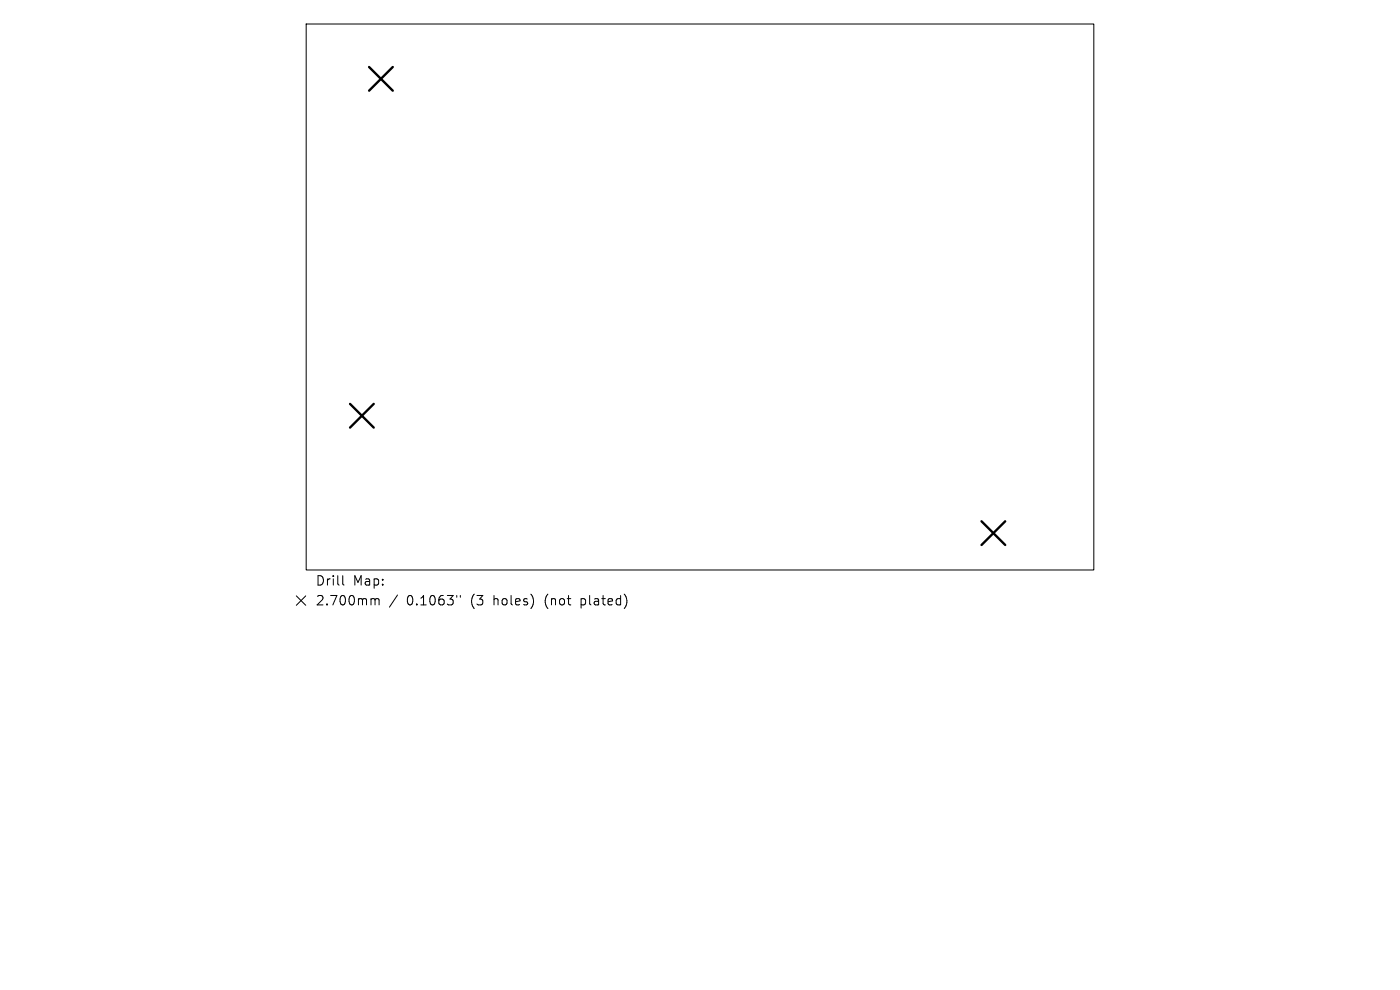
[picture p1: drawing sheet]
<svg xmlns="http://www.w3.org/2000/svg" width="297mm" height="210mm" viewBox="0 0 297 210" stroke-linecap="round" stroke-linejoin="round" font-family="sans-serif">
<defs><g id="words">
<g font-size="2.8">
<text x="66.9" y="124.5">Drill</text>
<text x="74.9" y="124.5">Map:</text>
<text x="66.9" y="128.7">2.700mm</text>
<text x="86.3" y="128.7">0.1063&quot;</text>
<text x="100" y="128.7">(3</text>
<text x="105" y="128.7">holes)</text>
<text x="116.1" y="128.7">(not</text>
<text x="123.9" y="128.7">plated)</text>
</g>
</g></defs>
<path d="M65 5.1h167v115.8h-167zM62.9 126.4l2 2M64.9 126.4l-2 2M72.7 122.1v1.7l.3 .3M79 127l.5 .1 .1 .2M79.6 127.3l.3-.3 .4 .1 .1 1.2M79.6 127.3v1M84.3 126.2l-1.7 2.6M96.9 126.3v.4M97.7 126.3v.4" fill="none" stroke="#000" stroke-width=".21"/>
<path d="M78.3 14.2l5 5M83.3 14.2l-5 5M74.3 85.7l5 5M79.3 85.7l-5 5M208.2 110.6l5 5M213.2 110.6l-5 5" fill="none" stroke="#000" stroke-width=".5"/>
<use href="#words"/>
</svg>
